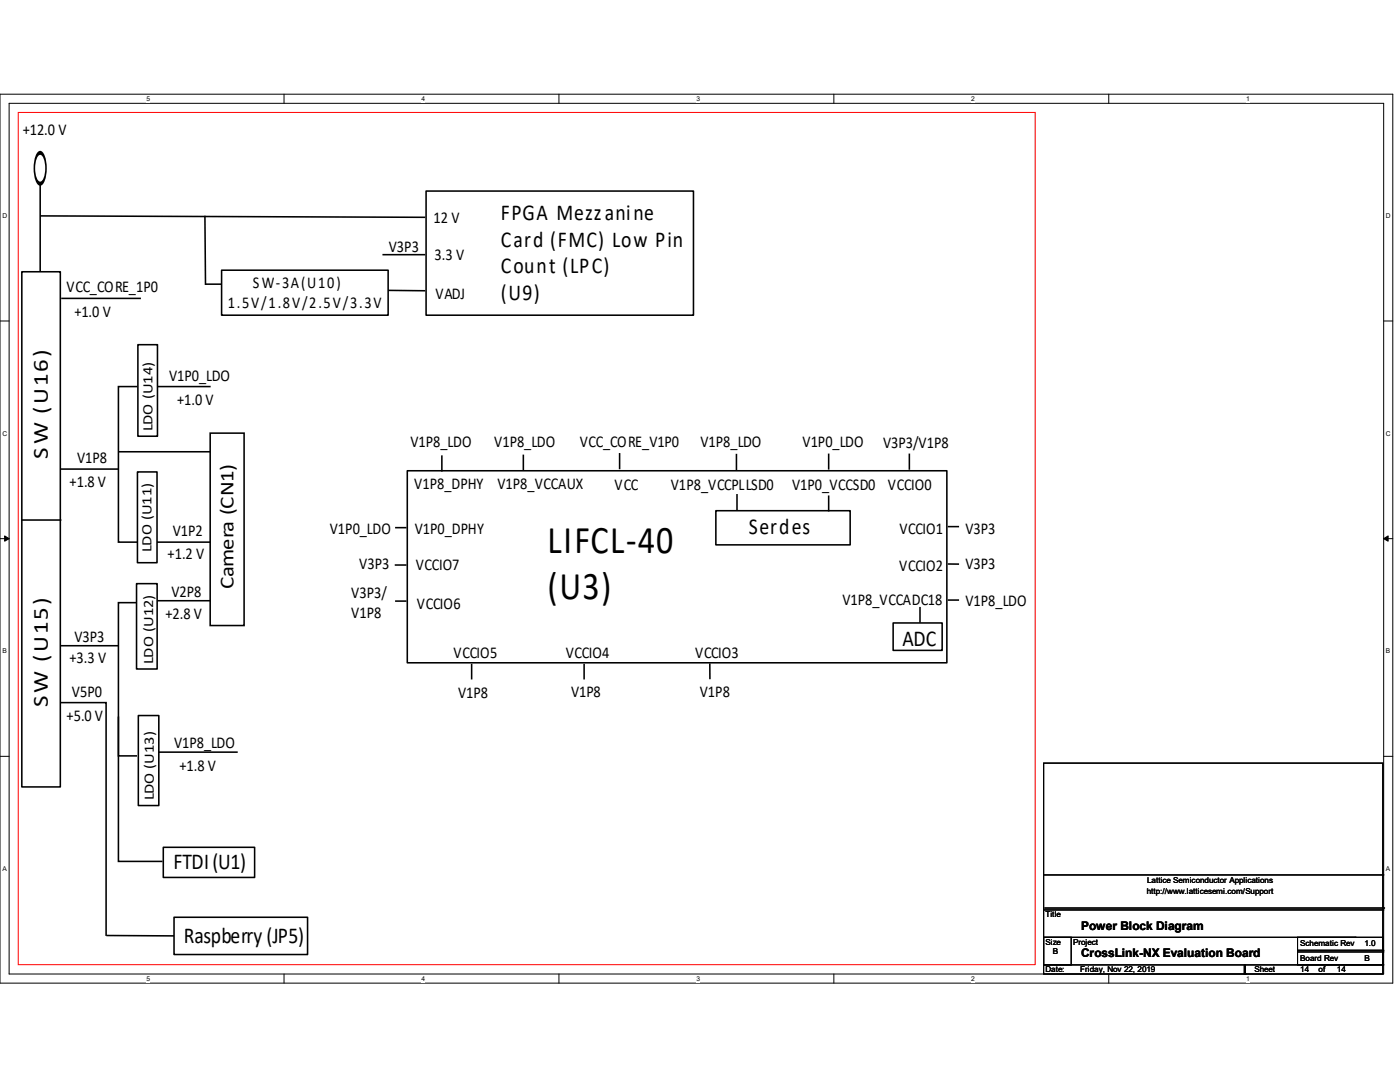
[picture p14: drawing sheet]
<svg xmlns="http://www.w3.org/2000/svg" width="279mm" height="216mm" viewBox="0 0 279 216" stroke-linecap="round" stroke-linejoin="round" font-family="sans-serif">
<defs><g id="words">
<g font-size="7.8">
<text x="109.3" y="110.3">LIFCL-40</text>
<text x="109.3" y="119.6">(U3)</text>
</g>
<g font-size="4.5">
<text x="99.9" y="43.9">FPGA Mezzanine</text>
<text x="99.9" y="49.2">Card (FMC) Low Pin</text>
<text x="99.9" y="54.5">Count (LPC)</text>
<text x="99.9" y="59.8">(U9)</text>
<text x="149.4" y="106.6">Serdes</text>
<text x="180.1" y="128.8">ADC</text>
<text x="34.6" y="173.5">FTDI (U1)</text>
<text x="36.7" y="188.3">Raspberry (JP5)</text>
</g>
<g font-size="4.3">
<text x="9.5" y="91.6" transform="rotate(-90 9.5 91.6)">SW (U16)</text>
<text x="9.5" y="141.1" transform="rotate(-90 9.5 141.1)">SW (U15)</text>
</g>
<text font-size="3.9" x="46.6" y="117.6" transform="rotate(-90 46.6 117.6)">Camera (CN1)</text>
<g font-size="3.3">
<text x="4.5" y="26.9">+12.0 V</text>
<text x="86.5" y="44.6">12 V</text>
<text x="77.6" y="50.2">V3P3</text>
<text x="86.7" y="51.9">3.3 V</text>
<text x="13.3" y="58.2">VCC_CORE_1P0</text>
<text x="50.5" y="57.4">SW-3A(U10)</text>
<text x="86.9" y="59.6">VADJ</text>
<text x="14.9" y="63.2">+1.0 V</text>
<text x="45.5" y="61.4">1.5V/1.8V/2.5V/3.3V</text>
<text x="33.7" y="76">V1P0_LDO</text>
<text x="35.3" y="80.8">+1.0 V</text>
<text x="81.9" y="89.1">V1P8_LDO</text>
<text x="98.6" y="89.2">V1P8_LDO</text>
<text x="115.7" y="89.1">VCC_CORE_V1P0</text>
<text x="139.8" y="89.1">V1P8_LDO</text>
<text x="160.2" y="89.1">V1P0_LDO</text>
<text x="176.3" y="89.5">V3P3/V1P8</text>
<text x="15.4" y="92.4">V1P8</text>
<text x="13.9" y="97.1">+1.8 V</text>
<text x="82.7" y="97.6">V1P8_DPHY</text>
<text x="99.3" y="97.6">V1P8_VCCAUX</text>
<text x="122.6" y="97.7">VCC</text>
<text x="133.9" y="97.7">V1P8_VCCPLLSD0</text>
<text x="158.1" y="97.8">V1P0_VCCSD0</text>
<text x="177.2" y="97.8">VCCIO0</text>
<text x="34.5" y="107">V1P2</text>
<text x="65.8" y="106.5">V1P0_LDO</text>
<text x="82.8" y="106.5">V1P0_DPHY</text>
<text x="179.5" y="106.5">VCCIO1</text>
<text x="192.7" y="106.5">V3P3</text>
<text x="33.4" y="111.6">+1.2 V</text>
<text x="71.7" y="113.6">V3P3</text>
<text x="83" y="113.8">VCCIO7</text>
<text x="179.5" y="113.9">VCCIO2</text>
<text x="192.7" y="113.6">V3P3</text>
<text x="34.2" y="119.1">V2P8</text>
<text x="70.1" y="119.3">V3P3/</text>
<text x="33" y="123.5">+2.8 V</text>
<text x="70.1" y="123.3">V1P8</text>
<text x="83.2" y="121.5">VCCIO6</text>
<text x="168.1" y="120.8">V1P8_VCCADC18</text>
<text x="192.7" y="120.9">V1P8_LDO</text>
<text x="14.9" y="128">V3P3</text>
<text x="90.5" y="131.2">VCCIO5</text>
<text x="112.9" y="131.3">VCCIO4</text>
<text x="138.7" y="131.2">VCCIO3</text>
<text x="13.8" y="132.4">+3.3 V</text>
<text x="13.3" y="143.8">+5.0 V</text>
<text x="14.4" y="139.1">V5P0</text>
<text x="91.4" y="139.2">V1P8</text>
<text x="114" y="139">V1P8</text>
<text x="139.7" y="139">V1P8</text>
<text x="34.8" y="149.2">V1P8_LDO</text>
<text x="35.8" y="153.9">+1.8 V</text>
</g>
<g font-size="2.9">
<text x="30.4" y="86" transform="rotate(-90 30.4 86)">LDO (U14)</text>
<text x="30.2" y="110.1" transform="rotate(-90 30.2 110.1)">LDO (U11)</text>
<text x="30.6" y="132.5" transform="rotate(-90 30.6 132.5)">LDO (U12)</text>
<text x="30.7" y="159.7" transform="rotate(-90 30.7 159.7)">LDO (U13)</text>
</g>
<g font-size="2.4">
<text x="215.8" y="185.6">Power Block Diagram</text>
<text x="215.8" y="191.1">CrossLink-NX Evaluation Board</text>
</g>
<g font-size="1.6">
<text x="228.9" y="178.4">http://www.latticesemi.com/Support</text>
<text x="228.9" y="176.2">Lattice Semiconductor Applications</text>
<text x="208.7" y="183">Title</text>
<text x="208.7" y="188.5">Size</text>
<text x="210.1" y="190.3">B</text>
<text x="214.2" y="188.5">Project</text>
<text x="259.5" y="188.9">Schematic Rev</text>
<text x="259.5" y="191.8">Board Rev</text>
<text x="272.3" y="188.9">1.0</text>
<text x="272.3" y="191.8">B</text>
<text x="208.7" y="194">Date:</text>
<text x="215.6" y="194">Friday, Nov 22, 2019</text>
<text x="250.4" y="194">Sheet</text>
<text x="259.5" y="194">14</text>
<text x="263.1" y="194">of</text>
<text x="266.8" y="194">14</text>
</g>
<g font-size="1.3">
<text x="29.3" y="20.2">5</text>
<text x="84.1" y="20.2">4</text>
<text x="139" y="20.2">3</text>
<text x="193.8" y="20.2">2</text>
<text x="248.7" y="20.2">1</text>
<text x=".5" y="43.5">D</text>
<text x="276.6" y="43.5">D</text>
<text x=".5" y="87">C</text>
<text x="276.6" y="87">C</text>
<text x=".5" y="130.4">B</text>
<text x="276.6" y="130.4">B</text>
<text x=".5" y="173.8">A</text>
<text x="276.6" y="173.8">A</text>
<text x="29.3" y="195.7">5</text>
<text x="84.1" y="195.7">4</text>
<text x="139" y="195.7">3</text>
<text x="193.8" y="195.7">2</text>
<text x="248.7" y="195.7">1</text>
</g>
</g></defs>
<path d="M0 18.8h278v177.4h-278zM1.8 20.6h274.3v173.8h-274.3z" fill="none" stroke="#000" stroke-width=".2"/>
<g fill="#fff">
<path d="M29.3 19h.7v1.5h-.7z"/>
<path d="M29.3 194.6h.7v1.4h-.7z"/>
</g>
<path d="M56.7 18.8v1.8M56.7 194.4v1.8" fill="none" stroke="#000" stroke-width=".2"/>
<g fill="#fff">
<path d="M84.1 19h.7v1.5h-.7z"/>
<path d="M84.1 194.6h.7v1.4h-.7z"/>
</g>
<path d="M111.5 18.8v1.8M111.5 194.4v1.8" fill="none" stroke="#000" stroke-width=".2"/>
<g fill="#fff">
<path d="M139 19h.7v1.5h-.7z"/>
<path d="M139 194.6h.7v1.4h-.7z"/>
</g>
<path d="M166.4 18.8v1.8M166.4 194.4v1.8" fill="none" stroke="#000" stroke-width=".2"/>
<g fill="#fff">
<path d="M193.8 19h.8v1.5h-.8z"/>
<path d="M193.8 194.6h.8v1.4h-.8z"/>
</g>
<path d="M221.3 18.8v1.8M221.3 194.4v1.8" fill="none" stroke="#000" stroke-width=".2"/>
<g fill="#fff">
<path d="M248.7 19h.7v1.5h-.7z"/>
<path d="M248.7 194.6h.7v1.4h-.7z"/>
<path d="M.5 42.3h.9v1.5h-.9z"/>
<path d="M276.6 42.3h.9v1.5h-.9z"/>
<path d="M.5 85.8h.9v1.4h-.9z"/>
<path d="M276.6 85.8h.9v1.4h-.9z"/>
</g>
<path d="M0 64.1h1.8M276.1 64.1h1.9" fill="none" stroke="#000" stroke-width=".2"/>
<g fill="#fff">
<path d="M.5 129.2h.8v1.5h-.8z"/>
<path d="M276.6 129.2h.9v1.5h-.9z"/>
</g>
<path d="M0 107.5h1.8M276.1 107.5h1.9" fill="none" stroke="#000" stroke-width=".2"/>
<path d="M.9 106.9l.9 .6-.9 .5zM276.1 107.5l.9-.6v1.1z" fill="#000" stroke="#000" stroke-width=".2"/>
<g fill="#fff">
<path d="M.5 172.6h.8v1.5h-.8z"/>
<path d="M276.6 172.6h.9v1.5h-.9z"/>
</g>
<path d="M0 150.9h1.8M276.1 150.9h1.9" fill="none" stroke="#000" stroke-width=".2"/>
<path d="M3.6 22.4h203v170.1h-203z" fill-rule="evenodd" fill="#fff" stroke="#f00" stroke-width=".2"/>
<g fill="none" stroke="#000" stroke-width=".31">
<path d="M8 33.4v20.8M4.4 54.2h7.6v102.8h-7.6zM81.3 93.9h107.7v38.4h-107.7zM88.2 91v2.9M147 90.7v2.9M165.4 90.7v2.8M181.5 90.7v2.9M4.4 103.8h7.7M78.8 112.7h2.3M78.8 105.3h2.3M78.8 119.9h2.3M142.9 101.9h26.8v6.8h-26.8z"/>
<path d="M189.1 105.1h2.3M189.1 112.5l2.3 .1M189.1 119.7h2.3M94.1 132.6v2.8M116.6 132.6v2.8M141.7 132.5v2.9M178.2 124.3h9.8v5.5h-9.8zM183.6 121.1v3.2"/>
</g>
<path d="M7.7 30.6l.3-.1a1.68 1.68 0 0 1 1 1.5 5.7 5.7 0 0 1-.7 4.5l-.3 .2a1.63 1.63 0 0 1-1-1.6 5.8 5.8 0 0 1 .7-4.5z" fill-rule="evenodd" fill="#fff"/>
<path d="M7.4 30.5l.6-.4a1.52 1.52 0 0 1 1 1.3 7.2 7.2 0 0 1-.4 5.3l-.6 .4a1.51 1.51 0 0 1-1-1.3 7.2 7.2 0 0 1 .4-5.3zM7.8 31a4.9 4.9 0 0 0 0 5.1l.2 .1a2.56 2.56 0 0 0 1-2.6 2.61 2.61 0 0 0-1-2.7z" fill-rule="evenodd" fill="#000"/>
<g fill="none" stroke="#000" stroke-width=".31">
<path d="M85 38.1h53.4v24.8h-53.4zM8 43.1l76.9 .3M12.2 59.5h15.9M40.9 43.2l.1 13.5h3.2M44.2 53.9h33.3v9h-33.3zM76.3 50.8h8.6M77.5 57.9l7.4 .1M27.4 77.1h-3.8v31.1h3.8M27.5 68.8h3.9v18.2h-3.9zM31.4 77.1h10.6M12 93.6h11.6M23.6 90.1h18.3"/>
<path d="M27.4 94.2h3.9v18.1h-3.9zM41.9 86.4h6.8v38.4h-6.8zM104.4 90.9v2.9M123.7 90.6v2.9M147.1 98.7v2.9M165.4 99v2.9M27.2 116.5h4.2v17h-4.2zM31.3 108.2h10.6M31.3 119.9h10.6M12 128.8h11.6M27.3 120.3h-3.7v30.5h3.7M12 140.2h9.2v46.5"/>
<path d="M23.6 143v28.9h8.8M27.6 142.8h4.1v17.9h-4.1zM31.7 150.1h15.7M32.6 169.1h18.2v6h-18.2zM21.2 186.7h13.5M34.7 183h26.7v7.5h-26.7z"/>
</g>
<g fill="none" stroke="#000" stroke-width=".2">
<path d="M208.3 152.3h67.7v42.1h-67.7zM208.3 174.6h67.7M276 174.6h.1M208.3 187h5.5v5.5h-5.5zM208.3 192.5h67.7M208.3 181.6h67.7M208.3 187h62.2M208.5 181.2h67.6M248.3 194.4h.1M248.3 192.5v1.9M248.5 194.4h.1M248.5 192.5v1.9"/>
<path d="M259 187h17v5.5h-17zM259 189.9h17M259 189.6h17M270.5 187h.1M276 192.5h.1M276 181.6h.1M276 189.9h.1M276 189.6h.1M276.1 181.2h.1"/>
</g>
<use href="#words"/>
</svg>
